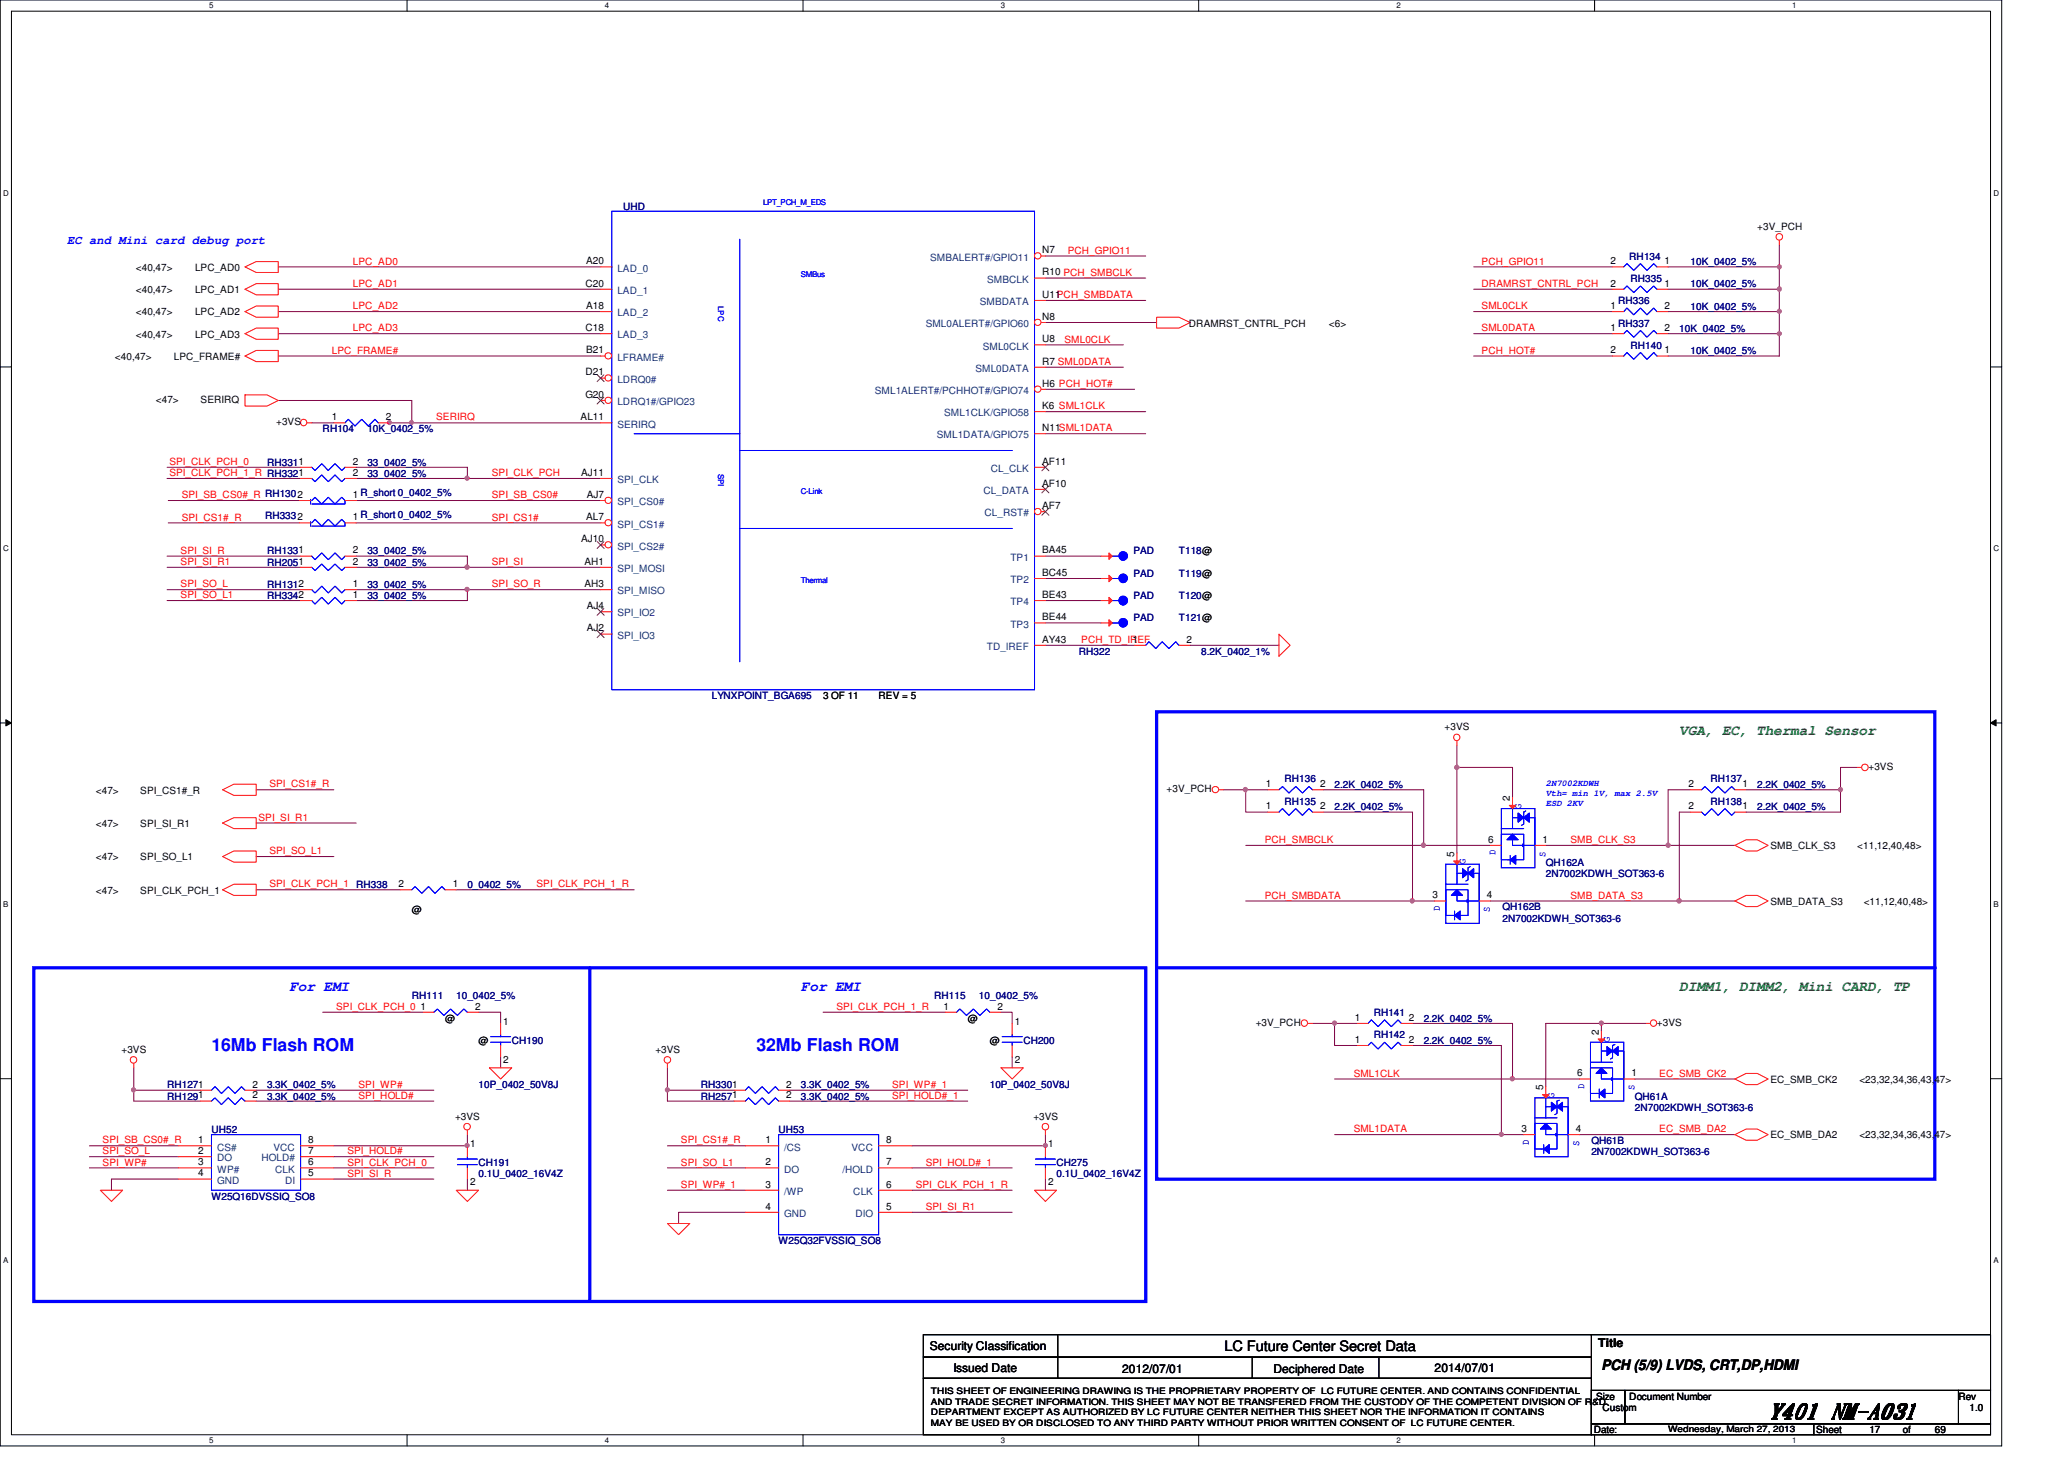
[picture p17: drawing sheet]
<svg xmlns="http://www.w3.org/2000/svg" width="297mm" height="210mm" viewBox="0 0 297 210" stroke-linecap="round" stroke-linejoin="round" font-family="sans-serif">
<defs><g id="words">
<text font-size="3" x="254.5" y="204">Y401 NM-A031</text>
<g font-size="2.5" fill="#00f">
<text x="30.4" y="151.2">16Mb Flash ROM</text>
<text x="108.9" y="151.2">32Mb Flash ROM</text>
</g>
<g font-size="2.1" fill="#008000">
<text x="241.7" y="105.7">VGA, EC, Thermal Sensor</text>
<text x="241.7" y="142.6">DIMM1, DIMM2, Mini CARD, TP</text>
</g>
<g font-size="2.1" fill="#00f">
<text x="41.7" y="142.6">For EMI</text>
<text x="115.3" y="142.6">For EMI</text>
</g>
<g font-size="2.1">
<text x="176.2" y="194.4">LC Future Center Secret Data</text>
<text x="230.5" y="197.1">PCH (5/9) LVDS, CRT,DP,HDMI</text>
</g>
<text font-size="1.7" fill="#00f" x="9.6" y="35.1">EC and Mini card debug port</text>
<g font-size="1.7">
<text x="133.8" y="194.3">Security Classification</text>
<text x="137.2" y="197.3">Issued Date</text>
<text x="161.5" y="197.5">2012/07/01</text>
<text x="183.3" y="197.5">Deciphered Date</text>
<text x="206.5" y="197.3">2014/07/01</text>
<text x="230" y="193.8">Title</text>
</g>
<g font-size="1.4" fill="#000080">
<text x="89.7" y="30.2">UHD</text>
<text x="234.5" y="37.4">RH134</text>
<text x="234.7" y="40.6">RH335</text>
<text x="243.3" y="41.4">10K_0402_5%</text>
<text x="243.3" y="38.2">10K_0402_5%</text>
<text x="232.9" y="43.8">RH336</text>
<text x="232.9" y="47">RH337</text>
<text x="241.7" y="47.8">10K_0402_5%</text>
<text x="243.3" y="44.6">10K_0402_5%</text>
<text x="234.7" y="50.2">RH140</text>
<text x="243.3" y="51">10K_0402_5%</text>
<text x="46.4" y="62.2">RH104</text>
<text x="52.9" y="62.2">10K_0402_5%</text>
<text x="38.4" y="67">RH3311</text>
<text x="52.9" y="68.6">33_0402_5%</text>
<text x="52.9" y="67">33_0402_5%</text>
<text x="38.1" y="74.6">RH3332</text>
<text x="38.4" y="81.4">RH2051</text>
<text x="38.4" y="79.8">RH1331</text>
<text x="52.9" y="81.4">33_0402_5%</text>
<text x="52.9" y="79.8">33_0402_5%</text>
<text x="163.1" y="83">PAD</text>
<text x="163.1" y="79.8">PAD</text>
<text x="169.7" y="83">T119@</text>
<text x="169.7" y="79.8">T118@</text>
<text x="38.4" y="86.2">RH3342</text>
<text x="38.4" y="84.6">RH1312</text>
<text x="52.9" y="86.2">33_0402_5%</text>
<text x="52.9" y="84.6">33_0402_5%</text>
<text x="163.1" y="89.4">PAD</text>
<text x="163.1" y="86.2">PAD</text>
<text x="169.7" y="89.4">T121@</text>
<text x="169.7" y="86.2">T120@</text>
<text x="155.3" y="94.2">RH322</text>
<text x="172.9" y="94.2">8.2K_0402_1%</text>
<text x="102.4" y="100.6">LYNXPOINT_BGA695</text>
<text x="184.9" y="112.6">RH136</text>
<text x="192.1" y="113.4">2.2K_0402_5%</text>
<text x="246.2" y="112.6">RH137</text>
<text x="252.9" y="113.4">2.2K_0402_5%</text>
<text x="184.9" y="115.8">RH135</text>
<text x="192.1" y="116.6">2.2K_0402_5%</text>
<text x="246.2" y="115.8">RH138</text>
<text x="252.9" y="116.6">2.2K_0402_5%</text>
<text x="222.5" y="124.6">QH162A</text>
<text x="51.3" y="127.8">RH338</text>
<text x="67.3" y="127.8">0_0402_5%</text>
<text x="216.2" y="131">QH162B</text>
<text x="222.5" y="126.2">2N7002KDWH_SOT363-6</text>
<text x="216.2" y="132.6">2N7002KDWH_SOT363-6</text>
<text x="59.3" y="143.8">RH111</text>
<text x="65.7" y="143.8">10_0402_5%</text>
<text x="134.4" y="143.8">RH115</text>
<text x="140.9" y="143.8">10_0402_5%</text>
<text x="197.7" y="149.4">RH142</text>
<text x="197.7" y="146.2">RH141</text>
<text x="204.9" y="147">2.2K_0402_5%</text>
<text x="73.7" y="150.2">CH190</text>
<text x="147.3" y="150.2">CH200</text>
<text x="204.9" y="150.2">2.2K_0402_5%</text>
<text x="24" y="158.2">RH1291</text>
<text x="24" y="156.6">RH1271</text>
<text x="38.4" y="158.2">3.3K_0402_5%</text>
<text x="38.4" y="156.6">3.3K_0402_5%</text>
<text x="68.9" y="156.6">10P_0402_50V8J</text>
<text x="100.9" y="156.6">RH3301</text>
<text x="100.9" y="158.2">RH2571</text>
<text x="115.3" y="156.6">3.3K_0402_5%</text>
<text x="115.3" y="158.2">3.3K_0402_5%</text>
<text x="142.4" y="156.6">10P_0402_50V8J</text>
<text x="235.3" y="158.2">QH61A</text>
<text x="235.3" y="159.8">2N7002KDWH_SOT363-6</text>
<text x="30.4" y="163">UH52</text>
<text x="68.9" y="167.8">CH191</text>
<text x="112.1" y="163">UH53</text>
<text x="152.1" y="167.8">CH275</text>
<text x="229" y="164.6">QH61B</text>
<text x="229" y="166.2">2N7002KDWH_SOT363-6</text>
<text x="30.4" y="172.6">W25Q16DVSSIQ_SO8</text>
<text x="68.9" y="169.4">0.1U_0402_16V4Z</text>
<text x="152.1" y="169.4">0.1U_0402_16V4Z</text>
<text x="112.1" y="179">W25Q32FVSSIQ_SO8</text>
</g>
<g font-size="1.4">
<text x="252.9" y="33.1">+3V_PCH</text>
<text x="19.6" y="39">&lt;40,47&gt;</text>
<text x="28.1" y="39">LPC_AD0</text>
<text x="84.3" y="41.2">C20</text>
<text x="84.4" y="38">A20</text>
<text x="150" y="39.6">R10 PCH_SMBCLK</text>
<text x="150" y="36.4">N7</text>
<text x="231.8" y="41.2">2</text>
<text x="231.8" y="38">2</text>
<text x="239.6" y="41.2">1</text>
<text x="239.6" y="38">1</text>
<text x="19.6" y="42.2">&lt;40,47&gt;</text>
<text x="19.6" y="45.4">&lt;40,47&gt;</text>
<text x="28.1" y="42.2">LPC_AD1</text>
<text x="28.1" y="45.4">LPC_AD2</text>
<text x="84.3" y="47.6">C18</text>
<text x="84.4" y="44.4">A18</text>
<text x="150" y="46">N8</text>
<text x="150" y="42.8">U11PCH_SMBDATA</text>
<text x="171.1" y="47">DRAMRST_CNTRL_PCH</text>
<text x="191.3" y="47">&lt;6&gt;</text>
<text x="231.8" y="44.4">1</text>
<text x="231.8" y="47.6">1</text>
<text x="239.6" y="44.4">2</text>
<text x="239.6" y="47.6">2</text>
<text x="16.5" y="51.8">&lt;40,47&gt;</text>
<text x="19.6" y="48.6">&lt;40,47&gt;</text>
<text x="25" y="51.8">LPC_FRAME#</text>
<text x="28.1" y="48.6">LPC_AD3</text>
<text x="84.4" y="50.8">B21</text>
<text x="150" y="49.2">U8</text>
<text x="150" y="52.5">R7 SML0DATA</text>
<text x="231.8" y="50.8">2</text>
<text x="239.6" y="50.8">1</text>
<text x="22.4" y="58">&lt;47&gt;</text>
<text x="28.9" y="58">SERIRQ</text>
<text x="84.2" y="57.2">G20</text>
<text x="84.3" y="54">D21</text>
<text x="150" y="55.6">H6 PCH_HOT#</text>
<text x="150" y="58.8">K6 SML1CLK</text>
<text x="39.7" y="61.2">+3VS</text>
<text x="47.7" y="60.5">1</text>
<text x="55.5" y="60.5">2</text>
<text x="83.6" y="60.5">AL11</text>
<text x="150" y="62">N11SML1DATA</text>
<text x="50.8" y="68.5">2</text>
<text x="50.8" y="71.6">1 R_short 0_0402_5%</text>
<text x="50.8" y="66.8">2</text>
<text x="83.6" y="68.5">AJ11</text>
<text x="84.5" y="71.6">AJ7</text>
<text x="150" y="66.8">AF11</text>
<text x="150" y="70">AF10</text>
<text x="50.8" y="74.8">1 R_short 0_0402_5%</text>
<text x="84.4" y="74.8">AL7</text>
<text x="150" y="73.2">AF7</text>
<text x="50.8" y="81.2">2</text>
<text x="50.8" y="79.6">2</text>
<text x="83.6" y="78">AJ10</text>
<text x="84.1" y="81.2">AH1</text>
<text x="150" y="82.8">BC45</text>
<text x="150" y="79.6">BA45</text>
<text x="50.8" y="86">1</text>
<text x="50.8" y="84.5">1</text>
<text x="84.1" y="84.5">AH3</text>
<text x="84.5" y="87.6">AJ4</text>
<text x="150" y="86">BE43</text>
<text x="150" y="89.2">BE44</text>
<text x="84.5" y="90.8">AJ2</text>
<text x="150" y="92.5">AY43</text>
<text x="163" y="92.5">1</text>
<text x="170.8" y="92.5">2</text>
<text x="118.4" y="100.6">3 OF 11</text>
<text x="126.4" y="100.6">REV = 5</text>
<text x="207.9" y="105.1">+3VS</text>
<text x="182.2" y="113.2">1</text>
<text x="190" y="113.2">2</text>
<text x="243" y="113.2">2</text>
<text x="250.8" y="113.2">1</text>
<text x="268.9" y="110.8">+3VS</text>
<text x="13.8" y="114.2">&lt;47&gt;</text>
<text x="13.8" y="119">&lt;47&gt;</text>
<text x="20.2" y="114.2">SPI_CS1#_R</text>
<text x="20.2" y="119">SPI_SI_R1</text>
<text x="167.9" y="114">+3V_PCH</text>
<text x="182.2" y="116.5">1</text>
<text x="190" y="116.5">2</text>
<text x="217.3" y="115.2" transform="rotate(-90 217.3 115.2)">2</text>
<text x="243" y="116.5">2</text>
<text x="250.8" y="116.5">1</text>
<text x="13.8" y="123.8">&lt;47&gt;</text>
<text x="20.2" y="123.8">SPI_SO_L1</text>
<text x="209.3" y="123.2" transform="rotate(-90 209.3 123.2)">5</text>
<text x="214.2" y="121.2">6</text>
<text x="222" y="121.2">1</text>
<text x="254.8" y="122.2">SMB_CLK_S3</text>
<text x="267.3" y="122.2">&lt;11,12,40,48&gt;</text>
<text x="13.8" y="128.6">&lt;47&gt;</text>
<text x="20.2" y="128.6">SPI_CLK_PCH_1</text>
<text x="57.4" y="127.6">2</text>
<text x="59.3" y="131.3">@</text>
<text x="65.1" y="127.6">1</text>
<text x="206.2" y="129.2">3</text>
<text x="214" y="129.2">4</text>
<text x="254.8" y="130.2">SMB_DATA_S3</text>
<text x="268.2" y="130.2">&lt;11,12,40,48&gt;</text>
<text x="60.5" y="145.2">1</text>
<text x="64" y="147">@</text>
<text x="68.4" y="145.2">2</text>
<text x="72.4" y="147.4">1</text>
<text x="135.8" y="145.2">1</text>
<text x="139.3" y="147">@</text>
<text x="143.5" y="145.2">2</text>
<text x="146" y="147.4">1</text>
<text x="180.7" y="147.6">+3V_PCH</text>
<text x="195" y="146.9">1</text>
<text x="202.8" y="146.9">2</text>
<text x="230.1" y="148.8" transform="rotate(-90 230.1 148.8)">2</text>
<text x="238.5" y="147.6">+3VS</text>
<text x="17.5" y="151.5">+3VS</text>
<text x="68.9" y="150.2">@</text>
<text x="72.4" y="152.9">2</text>
<text x="94.3" y="151.5">+3VS</text>
<text x="142.4" y="150.2">@</text>
<text x="146" y="152.9">2</text>
<text x="195" y="150">1</text>
<text x="202.8" y="150">2</text>
<text x="227" y="154.9">6</text>
<text x="234.8" y="154.9">1</text>
<text x="254.8" y="155.8">EC_SMB_CK2</text>
<text x="267.6" y="155.8">&lt;23,32,34,36,43,47&gt;</text>
<text x="36.4" y="158">2</text>
<text x="36.4" y="156.5">2</text>
<text x="65.5" y="161.1">+3VS</text>
<text x="113.2" y="156.5">2</text>
<text x="113.2" y="158">2</text>
<text x="148.7" y="161.1">+3VS</text>
<text x="222.1" y="156.8" transform="rotate(-90 222.1 156.8)">5</text>
<text x="28.5" y="164.5">1</text>
<text x="28.5" y="166">2</text>
<text x="28.5" y="167.6">3</text>
<text x="44.4" y="164.5">8</text>
<text x="44.4" y="166">7</text>
<text x="44.4" y="167.6">6</text>
<text x="67.6" y="165">1</text>
<text x="110.1" y="167.6">2</text>
<text x="110.1" y="164.5">1</text>
<text x="127.5" y="164.5">8</text>
<text x="127.5" y="167.6">7</text>
<text x="150.8" y="165">1</text>
<text x="219" y="162.9">3</text>
<text x="226.8" y="162.9">4</text>
<text x="254.8" y="163.8">EC_SMB_DA2</text>
<text x="267.6" y="163.8">&lt;23,32,34,36,43,47&gt;</text>
<text x="28.5" y="169.2">4</text>
<text x="44.4" y="169.2">5</text>
<text x="67.6" y="170.5">2</text>
<text x="110.1" y="170.9">3</text>
<text x="127.5" y="170.9">6</text>
<text x="150.8" y="170.5">2</text>
<text x="110.1" y="174">4</text>
<text x="127.5" y="174">5</text>
<text x="229.7" y="201.4">Size</text>
<text x="230.6" y="203">Custom</text>
<text x="234.5" y="201.4">Document Number</text>
<text x="281.9" y="201.4">Rev</text>
<text x="283.5" y="203">1.0</text>
<text x="229.4" y="206.2">Date:</text>
<text x="261.4" y="206.2">Sheet</text>
<text x="269" y="206.2">17</text>
<text x="273.9" y="206.2">of</text>
<text x="278.5" y="206.2">69</text>
</g>
<g font-size="1.4" fill="#f00">
<text x="50.8" y="38.1">LPC_AD0</text>
<text x="50.8" y="41.3">LPC_AD1</text>
<text x="153.7" y="36.5">PCH_GPIO11</text>
<text x="213.2" y="38.1">PCH_GPIO11</text>
<text x="213.2" y="41.3">DRAMRST_CNTRL_PCH</text>
<text x="50.8" y="44.5">LPC_AD2</text>
<text x="50.8" y="47.7">LPC_AD3</text>
<text x="213.2" y="44.5">SML0CLK</text>
<text x="213.2" y="47.7">SML0DATA</text>
<text x="47.7" y="50.9">LPC_FRAME#</text>
<text x="153.2" y="49.3">SML0CLK</text>
<text x="213.2" y="50.9">PCH_HOT#</text>
<text x="62.8" y="60.5">SERIRQ</text>
<text x="24.4" y="66.9">SPI_CLK_PCH_0</text>
<text x="24.4" y="68.5">SPI_CLK_PCH_1_R RH3321</text>
<text x="26.2" y="71.7">SPI_SB_CS0#_R RH1302</text>
<text x="70.8" y="68.5">SPI_CLK_PCH</text>
<text x="70.8" y="71.7">SPI_SB_CS0#</text>
<text x="26.2" y="74.9">SPI_CS1#_R</text>
<text x="70.8" y="74.9">SPI_CS1#</text>
<text x="26" y="79.7">SPI_SI_R</text>
<text x="26" y="81.3">SPI_SI_R1</text>
<text x="70.8" y="81.3">SPI_SI</text>
<text x="26" y="84.5">SPI_SO_L</text>
<text x="26" y="86.1">SPI_SO_L1</text>
<text x="70.8" y="84.5">SPI_SO_R</text>
<text x="155.6" y="92.5">PCH_TD_IREF</text>
<text x="38.8" y="113.3">SPI_CS1#_R</text>
<text x="37.2" y="118.1">SPI_SI_R1</text>
<text x="38.8" y="122.9">SPI_SO_L1</text>
<text x="182" y="121.3">PCH_SMBCLK</text>
<text x="226" y="121.3">SMB_CLK_S3</text>
<text x="38.8" y="127.7">SPI_CLK_PCH_1</text>
<text x="77.2" y="127.7">SPI_CLK_PCH_1_R</text>
<text x="182" y="129.3">PCH_SMBDATA</text>
<text x="226" y="129.3">SMB_DATA_S3</text>
<text x="48.4" y="145.3">SPI_CLK_PCH_0</text>
<text x="120.4" y="145.3">SPI_CLK_PCH_1_R</text>
<text x="194.8" y="154.9">SML1CLK</text>
<text x="238.8" y="154.9">EC_SMB_CK2</text>
<text x="51.6" y="156.5">SPI_WP#</text>
<text x="51.6" y="158.1">SPI_HOLD#</text>
<text x="128.4" y="156.5">SPI_WP#_1</text>
<text x="128.4" y="158.1">SPI_HOLD#_1</text>
<text x="14.8" y="164.5">SPI_SB_CS0#_R</text>
<text x="14.8" y="166.1">SPI_SO_L</text>
<text x="14.8" y="167.7">SPI_WP#</text>
<text x="50" y="167.7">SPI_CLK_PCH_0</text>
<text x="50" y="166.1">SPI_HOLD#</text>
<text x="98" y="164.5">SPI_CS1#_R</text>
<text x="98" y="167.7">SPI_SO_L1</text>
<text x="133.2" y="167.7">SPI_HOLD#_1</text>
<text x="194.8" y="162.9">SML1DATA</text>
<text x="238.8" y="162.9">EC_SMB_DA2</text>
<text x="50" y="169.3">SPI_SI_R</text>
<text x="98" y="170.9">SPI_WP#_1</text>
<text x="131.8" y="170.9">SPI_CLK_PCH_1_R</text>
<text x="133.2" y="174.1">SPI_SI_R1</text>
</g>
<g font-size="1.4" fill="#004080">
<text x="88.9" y="39.1">LAD_0</text>
<text x="133.9" y="37.5">SMBALERT#/GPIO11</text>
<text x="142.1" y="40.7">SMBCLK</text>
<text x="88.9" y="45.5">LAD_2</text>
<text x="88.9" y="42.3">LAD_1</text>
<text x="133.2" y="47.1">SML0ALERT#/GPIO60</text>
<text x="141" y="43.9">SMBDATA</text>
<text x="88.9" y="51.9">LFRAME#</text>
<text x="88.9" y="48.7">LAD_3</text>
<text x="140.4" y="53.5">SML0DATA</text>
<text x="141.4" y="50.3">SML0CLK</text>
<text x="88.9" y="58.3">LDRQ1#/GPIO23</text>
<text x="88.9" y="55.1">LDRQ0#</text>
<text x="125.9" y="56.7">SML1ALERT#/PCHHOT#/GPIO74</text>
<text x="135.9" y="59.9">SML1CLK/GPIO58</text>
<text x="88.9" y="61.5">SERIRQ</text>
<text x="134.8" y="63.1">SML1DATA/GPIO75</text>
<text x="88.9" y="69.5">SPI_CLK</text>
<text x="141.5" y="71.1">CL_DATA</text>
<text x="142.6" y="67.9">CL_CLK</text>
<text x="88.9" y="75.9">SPI_CS1#</text>
<text x="88.9" y="72.7">SPI_CS0#</text>
<text x="141.7" y="74.3">CL_RST#</text>
<text x="88.9" y="82.3">SPI_MOSI</text>
<text x="88.9" y="79.1">SPI_CS2#</text>
<text x="145.4" y="83.9">TP2</text>
<text x="145.4" y="80.7">TP1</text>
<text x="88.9" y="85.5">SPI_MISO</text>
<text x="88.9" y="88.7">SPI_IO2</text>
<text x="145.4" y="87.1">TP4</text>
<text x="88.9" y="91.9">SPI_IO3</text>
<text x="142" y="93.5">TD_IREF</text>
<text x="145.4" y="90.3">TP3</text>
<text x="31.2" y="165.5">CS#</text>
<text x="31.2" y="167.1">DO</text>
<text x="37.6" y="167.1">HOLD#</text>
<text x="39.4" y="165.5">VCC</text>
<text x="112.9" y="165.5">/CS</text>
<text x="122.6" y="165.5">VCC</text>
<text x="31.2" y="168.7">WP#</text>
<text x="31.2" y="170.3">GND</text>
<text x="39.6" y="168.7">CLK</text>
<text x="41" y="170.3">DI</text>
<text x="112.9" y="168.7">DO</text>
<text x="112.9" y="171.9">/WP</text>
<text x="121.2" y="168.7">/HOLD</text>
<text x="122.8" y="171.9">CLK</text>
<text x="112.9" y="175.1">GND</text>
<text x="123.1" y="175.1">DIO</text>
</g>
<g font-size="1.4" fill="#00f">
<text x="218.9" y="116.3" transform="rotate(-90 218.9 116.3)">G</text>
<text x="210.9" y="124.3" transform="rotate(-90 210.9 124.3)">G</text>
<text x="215.2" y="123.1" transform="rotate(-90 215.2 123.1)">D</text>
<text x="222.4" y="123.2" transform="rotate(-90 222.4 123.2)">S</text>
<text x="207.2" y="131.1" transform="rotate(-90 207.2 131.1)">D</text>
<text x="214.4" y="131.2" transform="rotate(-90 214.4 131.2)">S</text>
<text x="231.7" y="149.9" transform="rotate(-90 231.7 149.9)">G</text>
<text x="223.7" y="157.9" transform="rotate(-90 223.7 157.9)">G</text>
<text x="228" y="156.7" transform="rotate(-90 228 156.7)">D</text>
<text x="235.2" y="156.8" transform="rotate(-90 235.2 156.8)">S</text>
<text x="220" y="164.7" transform="rotate(-90 220 164.7)">D</text>
<text x="227.2" y="164.8" transform="rotate(-90 227.2 164.8)">S</text>
</g>
<g font-size="1.3" fill="#00f">
<text x="222.5" y="113.1">2N7002KDWH</text>
<text x="222.5" y="114.5">Vth= min 1V, max 2.5V</text>
<text x="222.5" y="116">ESD 2KV</text>
</g>
<g font-size="1.3">
<text x="134" y="200.6">THIS SHEET OF ENGINEERING DRAWING IS THE PROPRIETARY PROPERTY OF LC FUTURE CENTER. AND CONTAINS CONFIDENTIAL</text>
<text x="134" y="202.1">AND TRADE SECRET INFORMATION. THIS SHEET MAY NOT BE TRANSFERED FROM THE CUSTODY OF THE COMPETENT DIVISION OF R&amp;D</text>
<text x="134" y="203.6">DEPARTMENT EXCEPT AS AUTHORIZED BY LC FUTURE CENTER NEITHER THIS SHEET NOR THE INFORMATION IT CONTAINS</text>
<text x="134" y="205.1">MAY BE USED BY OR DISCLOSED TO ANY THIRD PARTY WITHOUT PRIOR WRITTEN CONSENT OF LC FUTURE CENTER.</text>
<text x="240.1" y="206">Wednesday, March 27, 2013</text>
</g>
<g font-size="1.1">
<text x="30.1" y="1.1">5</text>
<text x="87" y="1.1">4</text>
<text x="144" y="1.1">3</text>
<text x="201" y="1.1">2</text>
<text x="257.9" y="1.1">1</text>
<text x=".5" y="28.2">D</text>
<text x="286.9" y="28.2">D</text>
<text x=".5" y="79.3">C</text>
<text x="286.9" y="79.3">C</text>
<text x=".5" y="130.6">B</text>
<text x="286.9" y="130.6">B</text>
<text x=".5" y="181.7">A</text>
<text x="286.9" y="181.7">A</text>
<text x="30.1" y="207.6">5</text>
<text x="87" y="207.6">4</text>
<text x="144" y="207.6">3</text>
<text x="201" y="207.6">2</text>
<text x="257.9" y="207.6">1</text>
</g>
<g font-size="1.1" fill="#00f">
<text x="109.8" y="29.5">LPT_PCH_M_EDS</text>
<text x="115.3" y="39.9">SMBus</text>
<text x="103.3" y="44" transform="rotate(90 103.3 44)">LPC</text>
<text x="103.3" y="68.2" transform="rotate(90 103.3 68.2)">SPI</text>
<text x="115.3" y="71.1">C-Link</text>
<text x="115.3" y="83.9">Thermal</text>
</g>
</g></defs>
<path d="M0 0h288.1v208h-288.1zM1.6 1.6h284.9v204.8h-284.9z" fill="none" stroke="#000" stroke-width=".14"/>
<g fill="#fff">
<path d="M30.1 .2h.6v1.2h-.6z"/>
<path d="M30.1 206.6h.6v1.2h-.6z"/>
</g>
<path d="M58.6 0v1.6M58.6 206.4v1.6" fill="none" stroke="#000" stroke-width=".14"/>
<g fill="#fff">
<path d="M87 .2h.6v1.2h-.6z"/>
<path d="M87 206.6h.6v1.2h-.6z"/>
</g>
<path d="M115.6 0v1.6M115.6 206.4v1.6" fill="none" stroke="#000" stroke-width=".14"/>
<g fill="#fff">
<path d="M144 .2h.6v1.2h-.6z"/>
<path d="M144 206.6h.6v1.2h-.6z"/>
</g>
<path d="M172.5 0v1.6M172.5 206.4v1.6" fill="none" stroke="#000" stroke-width=".14"/>
<g fill="#fff">
<path d="M201 .2h.5v1.2h-.5z"/>
<path d="M201 206.6h.5v1.2h-.5z"/>
</g>
<path d="M229.5 0v1.6M229.5 206.4v1.6" fill="none" stroke="#000" stroke-width=".14"/>
<g fill="#fff">
<path d="M257.9 .2h.6v1.2h-.6z"/>
<path d="M257.9 206.6h.6v1.2h-.6z"/>
<path d="M.5 27.2h.7v1.2h-.7z"/>
<path d="M286.9 27.2h.8v1.2h-.8z"/>
<path d="M.5 78.4h.7v1.1h-.7z"/>
<path d="M286.9 78.4h.8v1.1h-.8z"/>
</g>
<path d="M0 52.8h1.6M286.5 52.8h1.6" fill="none" stroke="#000" stroke-width=".14"/>
<g fill="#fff">
<path d="M.5 129.6h.7v1.2h-.7z"/>
<path d="M286.9 129.6h.7v1.2h-.7z"/>
</g>
<path d="M0 104h1.6M.8 103.5l.8 .5-.8 .4zM286.5 104h1.6M286.5 104l.8-.5v.9z" fill="none" stroke="#000" stroke-width=".14"/>
<path d="M.8 103.5l.8 .5-.8 .4zM286.5 104l.8-.5v.9z" fill="#000"/>
<g fill="#fff">
<path d="M.5 180.8h.7v1.1h-.7z"/>
<path d="M286.9 180.8h.7v1.1h-.7z"/>
</g>
<path d="M0 155.2h1.6M286.5 155.2h1.6" fill="none" stroke="#000" stroke-width=".14"/>
<path d="M166.5 102.4h112v67.2h-112zM4.9 139.2h160v48h-160zM84.9 139.2v48M166.5 139.2h112" fill="none" stroke="#00f" stroke-width=".47"/>
<path d="M40 38.4h46.4M40 44.8h46.4M40 48h46.4M40 41.6h46.4M40 51.2h46.4M44.9 60.8h3.1M59.3 60.8h27.1" fill="none" stroke="#800040" stroke-width=".14"/>
<circle cx="59.2" cy="60.8" r=".3" fill="#f0f"/>
<circle cx="59.2" cy="60.8" r=".3" fill="none" stroke="#f0f" stroke-width=".14"/>
<path d="M40 57.6h19.3M24 67.2h19.3M24 68.8h19.3M51.3 68.8h35.1M51.3 67.2h16M51.3 75.2h35.1" fill="none" stroke="#800040" stroke-width=".14"/>
<circle cx="67.2" cy="68.8" r=".3" fill="#f0f"/>
<circle cx="67.2" cy="68.8" r=".3" fill="none" stroke="#f0f" stroke-width=".14"/>
<path d="M51.3 72h35.1M24 84.8h19.3M24 80h19.3M24 81.6h19.3M51.3 80h16M67.3 81.6h19.1" fill="none" stroke="#800040" stroke-width=".14"/>
<circle cx="67.2" cy="81.6" r=".31" fill="#f0f"/>
<circle cx="67.2" cy="81.6" r=".31" fill="none" stroke="#f0f" stroke-width=".14"/>
<path d="M67.3 84.8h19.1" fill="none" stroke="#800040" stroke-width=".14"/>
<circle cx="67.2" cy="84.8" r=".3" fill="#f0f"/>
<circle cx="67.2" cy="84.8" r=".3" fill="none" stroke="#f0f" stroke-width=".14"/>
<path d="M240.1 51.2h16M256.1 44.8v3.2h-16M24 86.4h19.3M51.3 86.4h16M51.3 84.8h16M150.4 80h8M150.4 83.2h8M150.4 86.4h8M150.4 89.6h8M150.4 92.8h12.9M171.3 92.8h12.8" fill="none" stroke="#800040" stroke-width=".14"/>
<circle cx="256.1" cy="48" r=".3" fill="#f0f"/>
<circle cx="256.1" cy="48" r=".3" fill="none" stroke="#f0f" stroke-width=".14"/>
<circle cx="256.1" cy="44.8" r=".3" fill="#f0f"/>
<circle cx="256.1" cy="44.8" r=".3" fill="none" stroke="#f0f" stroke-width=".14"/>
<path d="M240.1 38.4h16M256.1 48v3.2" fill="none" stroke="#800040" stroke-width=".14"/>
<circle cx="256.1" cy="38.4" r=".3" fill="#f0f"/>
<circle cx="256.1" cy="38.4" r=".3" fill="none" stroke="#f0f" stroke-width=".14"/>
<path d="M240.1 41.6h16v3.2" fill="none" stroke="#800040" stroke-width=".14"/>
<circle cx="256.1" cy="41.6" r=".31" fill="#f0f"/>
<circle cx="256.1" cy="41.6" r=".31" fill="none" stroke="#f0f" stroke-width=".14"/>
<path d="M150.4 36.8h14.5M212.1 38.4h20M256.1 35.2v6.4M212.1 41.6h20M212.1 44.8h20M212.1 48h20M212.1 51.2h20M240.1 44.8h16M182.5 113.6h-3.2v3.2h3.2M204.9 121.6h9.6" fill="none" stroke="#800040" stroke-width=".14"/>
<circle cx="179.2" cy="113.6" r=".31" fill="#f0f"/>
<circle cx="179.2" cy="113.6" r=".31" fill="none" stroke="#f0f" stroke-width=".14"/>
<path d="M176.1 113.6h3.2M190.5 113.6h14.4M190.5 116.8h12.8M179.3 121.6h25.6M203.3 129.6h3.2" fill="none" stroke="#800040" stroke-width=".14"/>
<circle cx="204.8" cy="121.6" r=".31" fill="#f0f"/>
<circle cx="204.8" cy="121.6" r=".31" fill="none" stroke="#f0f" stroke-width=".14"/>
<path d="M209.7 110.4v12.3M217.7 110.4v4.3M264.9 110.4h2.4M179.3 129.6h24" fill="none" stroke="#800040" stroke-width=".14"/>
<circle cx="203.2" cy="129.6" r=".31" fill="#f0f"/>
<circle cx="203.2" cy="129.6" r=".31" fill="none" stroke="#f0f" stroke-width=".14"/>
<path d="M209.7 110.4h8" fill="none" stroke="#800040" stroke-width=".14"/>
<circle cx="209.7" cy="110.4" r=".31" fill="#f0f"/>
<circle cx="209.7" cy="110.4" r=".31" fill="none" stroke="#f0f" stroke-width=".14"/>
<path d="M203.3 116.8v12.8M204.9 113.6v8M240.1 121.6h9.6M241.7 129.6h8" fill="none" stroke="#800040" stroke-width=".14"/>
<circle cx="241.7" cy="129.6" r=".32" fill="#f0f"/>
<circle cx="241.7" cy="129.6" r=".32" fill="none" stroke="#f0f" stroke-width=".14"/>
<path d="M243.3 113.6h-3.2v8" fill="none" stroke="#800040" stroke-width=".14"/>
<circle cx="240.1" cy="121.6" r=".31" fill="#f0f"/>
<circle cx="240.1" cy="121.6" r=".31" fill="none" stroke="#f0f" stroke-width=".14"/>
<path d="M243.3 116.8h-1.6v12.8h-27.2M264.9 110.4v3.2h-13.6M222.5 121.6h17.6" fill="none" stroke="#800040" stroke-width=".14"/>
<circle cx="264.9" cy="113.6" r=".31" fill="#f0f"/>
<circle cx="264.9" cy="113.6" r=".31" fill="none" stroke="#f0f" stroke-width=".14"/>
<path d="M264.9 113.6v3.2h-13.6M195.3 147.2h-3.2v3.2h3.2M217.7 155.2h9.6" fill="none" stroke="#800040" stroke-width=".14"/>
<circle cx="192.1" cy="147.2" r=".3" fill="#f0f"/>
<circle cx="192.1" cy="147.2" r=".3" fill="none" stroke="#f0f" stroke-width=".14"/>
<path d="M188.9 147.2h3.2M192.1 155.2h25.6M203.3 147.2h14.4M203.3 150.4h12.8M216.1 163.2h3.2" fill="none" stroke="#800040" stroke-width=".14"/>
<circle cx="217.7" cy="155.2" r=".31" fill="#f0f"/>
<circle cx="217.7" cy="155.2" r=".31" fill="none" stroke="#f0f" stroke-width=".14"/>
<path d="M222.5 147.2v9.1M230.5 147.2h6.4" fill="none" stroke="#800040" stroke-width=".14"/>
<circle cx="230.5" cy="147.2" r=".3" fill="#f0f"/>
<circle cx="230.5" cy="147.2" r=".3" fill="none" stroke="#f0f" stroke-width=".14"/>
<path d="M230.5 147.2v1.1M192.1 163.2h24" fill="none" stroke="#800040" stroke-width=".14"/>
<circle cx="216.1" cy="163.2" r=".3" fill="#f0f"/>
<circle cx="216.1" cy="163.2" r=".3" fill="none" stroke="#f0f" stroke-width=".14"/>
<g fill="none" stroke="#800040" stroke-width=".14">
<path d="M59.3 57.6v3.2h-3.3M150.4 49.6h11.3M150.4 52.8h11.3M150.4 40h14.5M150.4 43.2h14.5M150.4 59.2h14.5M150.4 56h12.9M150.4 46.4h16.1M67.3 67.2v1.6M150.4 62.4h14.5M67.3 80v1.6h-16M67.3 84.8v1.6"/>
<path d="M209.7 107.2v3.2M216.1 150.4v12.8M217.7 147.2v8M222.5 147.2h8M235.3 155.2h14.4M227.3 163.2h22.4"/>
</g>
<circle cx="56" cy="60.8" r=".3" fill="#f0f"/>
<circle cx="56" cy="60.8" r=".3" fill="none" stroke="#f0f" stroke-width=".14"/>
<path d="M19.3 153.6v4.8" fill="none" stroke="#800040" stroke-width=".14"/>
<circle cx="19.2" cy="156.8" r=".3" fill="#f0f"/>
<circle cx="19.2" cy="156.8" r=".3" fill="none" stroke="#f0f" stroke-width=".14"/>
<path d="M19.3 158.4h9.6M19.3 156.8h9.6M36.9 156.8h25.5M36.9 158.4h25.5M96.1 158.4h9.6M96.1 153.6v3.2h9.6" fill="none" stroke="#800040" stroke-width=".14"/>
<circle cx="96.1" cy="156.8" r=".3" fill="#f0f"/>
<circle cx="96.1" cy="156.8" r=".3" fill="none" stroke="#f0f" stroke-width=".14"/>
<path d="M96.1 156.8v1.6M113.7 156.8h25.6M113.7 158.4h25.6M48 164.8h19.3M67.3 169.6v1.6" fill="none" stroke="#800040" stroke-width=".14"/>
<circle cx="67.2" cy="164.8" r=".3" fill="#f0f"/>
<circle cx="67.2" cy="164.8" r=".3" fill="none" stroke="#f0f" stroke-width=".14"/>
<path d="M48 169.6h14.4M48 168h14.4M48 166.4h14.4M67.3 163.2v1.6M96.1 171.2h11.2M96.1 164.8h11.2M96.1 168h11.2M107.3 174.4h-9.6v1.6M131.3 164.8h19.1M150.4 169.6v1.6" fill="none" stroke="#800040" stroke-width=".14"/>
<circle cx="150.4" cy="164.8" r=".3" fill="#f0f"/>
<circle cx="150.4" cy="164.8" r=".3" fill="none" stroke="#f0f" stroke-width=".14"/>
<g fill="none" stroke="#800040" stroke-width=".14">
<path d="M24.2 72h18.9M24.2 75.2h18.9M36.9 113.6h11.1M36.9 118.4h14.4M36.9 123.2h11.1M36.9 128h20.8M65.7 128h25.6M46.4 145.6h14.5M68.9 145.6h3.1v1.6M72 152v1.6M118.4 145.6h17.7M144.1 145.6h1.6v1.6"/>
<path d="M145.7 152v1.6M12.9 164.8h12.8M12.9 166.4h12.8M12.9 168h12.8M25.7 169.6h-9.7v1.6M131.3 168h14.4M131.3 174.4h14.4M131.3 171.2h14.4M150.4 163.2v1.6"/>
</g>
<g fill="none" stroke="#f00" stroke-width=".14">
<path d="M35.3 38.4l1.6-.8h3.1v1.6h-3.1zM256.1 34.6v.6M35.3 41.6l1.6-.8h3.1v1.6h-3.1zM35.3 44.8l1.6-.8h3.1v1.6h-3.1zM35.3 48l1.6-.8h3.1v1.6h-3.1zM35.3 51.2l1.6-.8h3.1v1.6h-3.1zM35.3 56.8h3.1l1.6 .8-1.6 .8h-3.1zM166.5 45.6h3.2l1.6 .8-1.6 .8h-3.2zM232.1 41.6h1.6M238.5 41.6h1.6M44.2 60.8h.7M43.3 81.6h1.6"/>
<path d="M49.7 81.6h1.6M184.1 91.2l1.6 1.6-1.6 1.6zM32 113.6l1.7-.8h3.2v1.6h-3.2zM32 118.4l1.7-.8h3.2v1.6h-3.2zM175.4 113.6h.7M182.5 116.8h1.6M188.9 116.8h1.6M209.7 106.6v.6M267.3 110.4h.6M32 123.2l1.7-.8h3.2v1.6h-3.2zM32 128l1.7-.8h3.2v1.6h-3.2zM249.7 121.6l1.6-.8h1.6l1.6 .8-1.6 .8h-1.6z"/>
<path d="M249.7 129.6l1.6-.8h1.6l1.6 .8-1.6 .8h-1.6zM19.3 153v.6M70.4 153.6h3.3l-1.7 1.6zM96.1 153v.6M136.1 145.6h1.6M142.4 145.6h1.7M144.1 153.6h3.2l-1.6 1.6zM188.2 147.2h.7M236.9 147.2h.6M249.7 155.2l1.6-.8h1.6l1.6 .8-1.6 .8h-1.6zM14.4 171.2h3.2l-1.6 1.6zM65.7 171.2h3.2l-1.6 1.6z"/>
<path d="M67.3 162.6v.6M96.1 176h3.2l-1.6 1.6zM107.3 174.4h4.8M107.3 168h4.8M107.3 171.2h4.8M107.3 164.8h4.8M126.4 171.2h4.9M126.4 174.4h4.9M126.4 164.8h4.9M126.4 168h4.9M148.9 171.2h3.2l-1.7 1.6zM150.4 162.6v.6"/>
<path d="M249.7 163.2l1.6-.8h1.6l1.6 .8-1.6 .8h-1.6z"/>
<circle cx="256.1" cy="34.1" r=".47"/>
<circle cx="43.7" cy="60.8" r=".46"/>
<circle cx="174.9" cy="113.6" r=".46"/>
<circle cx="209.6" cy="106.1" r=".46"/>
<circle cx="268.4" cy="110.4" r=".47"/>
<circle cx="19.2" cy="152.5" r=".47"/>
<circle cx="96" cy="152.5" r=".47"/>
<circle cx="187.7" cy="147.2" r=".46"/>
<circle cx="238" cy="147.2" r=".46"/>
<circle cx="67.2" cy="162.1" r=".47"/>
<circle cx="150.4" cy="162.1" r=".47"/>
</g>
<path d="M132.9 192h96.1v3.2h-96.1zM132.9 195.2h96.1v3.1h-96.1zM132.9 198.3h96.1v8.1h-96.1zM152.2 192v6.3M180.2 195.2v3.1M198.5 195.2v3.1M228.9 192h57.6v8M229 200h4.8v4.9h-4.8zM229 204.9h32v1.5h-32zM233.8 200h48.1v4.9h-48.1zM261 204.9h25.5v1.5h-25.5zM281.9 200h4.6v4.9h-4.6z" fill="none" stroke="#000" stroke-width=".14"/>
<path d="M233.7 41.6l.4-.5 1 1 1-1 .9 1 1-1 .5 .5M44.9 81.6l.4 .5 1-.9 .9 .9 1-.9 1 .9 .5-.5M184.1 116.8l.5-.5 .9 1 1-1 .9 1 1-1 .5 .5M137.7 145.6l.4-.4 1 .9 1-.9 .9 .9 1-.9 .4 .4M112.1 163.2h14.3v14.4h-14.3z" fill="none" stroke="#00f" stroke-width=".14"/>
<circle cx="161.6" cy="89.6" r=".62" fill="#00f"/>
<g fill="none" stroke="#00f" stroke-width=".14">
<path d="M160.1 89.6h.9"/>
<circle cx="161.6" cy="89.6" r=".62"/>
</g>
<circle cx="161.6" cy="89.6" r=".62" fill="#00f"/>
<g fill="none" stroke="#00f" stroke-width=".14">
<path d="M160.1 89.6h.9"/>
<circle cx="161.6" cy="89.6" r=".62"/>
</g>
<path d="M159.6 89.2l.5 .4-.5 .5z" fill="#f00"/>
<g fill="none" stroke="#f00" stroke-width=".14">
<path d="M43.3 68.8h1.6M49.7 68.8h1.6M158.4 89.6h1.7M159.6 89.2l.5 .4-.5 .5zM163.3 92.8h1.6M169.7 92.8h1.6M182.5 113.6h1.6M188.9 113.6h1.6M28.9 158.4h1.5M28.9 156.8h1.5M35.3 158.4h1.6M35.3 156.8h1.6"/>
<path d="M72 147.2v1.6M72 150.4v1.6"/>
</g>
<path d="M44.9 68.8l.4 .5 1-1 .9 1 1-1 1 1 .5-.5M164.9 92.8l.5-.5 .9 1 1-1 .9 1 1-1 .5 .5M184.1 113.6l.5-.4 .9 .9 1-.9 .9 .9 1-.9 .5 .4M30.4 158.4l.5-.5 1 1 .9-1 1 1 1-1 .5 .5M30.4 156.8l.5-.5 1 1 .9-1 1 1 1-1 .5 .5M70.6 149.9h2.9M70.6 149.1h2.9M72 148.8v.3M72 149.9v.5" fill="none" stroke="#00f" stroke-width=".14"/>
<circle cx="161.6" cy="86.4" r=".63" fill="#00f"/>
<g fill="none" stroke="#00f" stroke-width=".14">
<path d="M160.1 86.4h.9"/>
<circle cx="161.6" cy="86.4" r=".63"/>
</g>
<circle cx="161.6" cy="86.4" r=".63" fill="#00f"/>
<g fill="none" stroke="#00f" stroke-width=".14">
<path d="M160.1 86.4h.9"/>
<circle cx="161.6" cy="86.4" r=".63"/>
</g>
<path d="M159.6 85.9l.5 .5-.5 .5z" fill="#f00"/>
<path d="M43.1 72h1.6M49.7 72h1.6M43.3 86.4h1.6M49.7 86.4h1.6M158.4 86.4h1.7M159.6 85.9l.5 .5-.5 .5zM243.3 116.8h1.6M249.7 116.8h1.6" fill="none" stroke="#f00" stroke-width=".14"/>
<path d="M44.7 71.8v.7M44.9 72l.4-.5 1 1 .9-1 1 1 1-1 .5 .5v.5h-4.8M44.9 86.4l.4 .5 1-1 .9 1 1-1 1 1 .5-.5M244.9 116.8l.5 .5 .9-1 1 1 .9-1 1 1 .5-.5" fill="none" stroke="#00f" stroke-width=".14"/>
<path d="M208.9 128.8l.8-.8 .8 .8z" fill="#00f"/>
<path d="M208.9 128.8l.8-.8 .8 .8z" fill="none" stroke="#00f" stroke-width=".14"/>
<path d="M209.3 131.7l.8-.6v1.2z" fill="#00f"/>
<path d="M208.1 127.2h3.2M209.3 131.7l.8-.6v1.2zM209.3 131.1v1.2M209.7 128.8v.8h1.6v-1.6h-3.2v3.7h1.2M211.3 129.5h-.2v.3h.2v-.2v2.1h-1.2M211.6 124.7l-.3 .1v1.8l-.4 .1" fill="none" stroke="#00f" stroke-width=".14"/>
<path d="M211.3 125.6l.8-.6v1.3z" fill="#00f"/>
<path d="M211.3 125.6l.8-.6v1.3z" fill="none" stroke="#00f" stroke-width=".14"/>
<path d="M210.5 125l.8 .6-.8 .7z" fill="#00f"/>
<path d="M208.1 124.3h4.8v8.5h-4.8zM209.7 125.6h.8M209.7 124.3v2.9M210.5 125l.8 .6-.8 .7zM212.1 125.6h.8v4h-1.6" fill="none" stroke="#00f" stroke-width=".14"/>
<path d="M208.9 128.8l.8-.8 .8 .8z" fill="#00f"/>
<path d="M208.9 128.8l.8-.8 .8 .8z" fill="none" stroke="#00f" stroke-width=".14"/>
<path d="M209.3 131.7l.8-.6v1.2z" fill="#00f"/>
<path d="M208.1 127.2h3.2M209.3 131.7l.8-.6v1.2zM209.3 131.1v1.2M209.7 128.8v.8h1.6v-1.6h-3.2v3.7h1.2M211.3 129.5h-.2v.3h.2v-.2v2.1h-1.2M211.6 124.7l-.3 .1v1.8l-.4 .1" fill="none" stroke="#00f" stroke-width=".14"/>
<path d="M211.3 125.6l.8-.6v1.3z" fill="#00f"/>
<path d="M211.3 125.6l.8-.6v1.3z" fill="none" stroke="#00f" stroke-width=".14"/>
<path d="M210.5 125l.8 .6-.8 .7z" fill="#00f"/>
<path d="M208.1 124.3h4.8v8.5h-4.8zM209.7 125.6h.8M209.7 124.3v2.9M210.5 125l.8 .6-.8 .7zM212.1 125.6h.8v4h-1.6" fill="none" stroke="#00f" stroke-width=".14"/>
<path d="M209.2 123.9h.9l-.4 .4z" fill="#f00"/>
<g fill="none" stroke="#f00" stroke-width=".14">
<path d="M232.1 51.2h1.6M238.5 51.2h1.6M43.1 75.2h1.6M49.7 75.2h1.6M43.3 80h1.6M43.3 84.8h1.6M49.7 80h1.6M49.7 84.8h1.6M206.5 129.6h1.6M209.2 123.9h.9l-.4 .4zM209.7 122.7v1.6M212.9 129.6h1.6"/>
<path d="M145.7 147.2v1.6M145.7 150.4v1.6M195.3 150.4h1.6M195.3 147.2h1.6M201.7 150.4h1.6M201.7 147.2h1.6M150.4 164.8v1.6M150.4 168v1.6"/>
</g>
<g fill="none" stroke="#00f" stroke-width=".14">
<path d="M233.7 51.2l.4-.5 1 1 1-1 .9 1 1-1 .5 .5M44.7 75.1v.6M44.9 75.2l.4-.5 1 1 .9-1 1 1 1-1 .5 .5v.5h-4.8M44.9 80l.4 .5 1-1 .9 1 1-1 1 1 .5-.5M44.9 84.8l.4 .5 1-1 .9 1 1-1 1 1 .5-.5M144.2 149.9h2.9M144.2 149.1h2.9M145.7 148.8v.3M145.7 149.9v.5M196.9 150.4l.5-.5 .9 1 1-1 .9 1 1-1 .5 .5M196.9 147.2l.5-.5 .9 1 1-1 .9 1 1-1 .5 .5M149 167.6h2.9"/>
<path d="M149 166.8h2.9M150.4 166.4v.4M150.4 167.6v.4"/>
</g>
<circle cx="161.6" cy="83.2" r=".62" fill="#00f"/>
<g fill="none" stroke="#00f" stroke-width=".14">
<path d="M160.1 83.2h.9"/>
<circle cx="161.6" cy="83.2" r=".62"/>
</g>
<circle cx="161.6" cy="83.2" r=".62" fill="#00f"/>
<g fill="none" stroke="#00f" stroke-width=".14">
<path d="M160.1 83.2h.9"/>
<circle cx="161.6" cy="83.2" r=".62"/>
</g>
<path d="M159.6 82.8l.5 .4-.5 .5z" fill="#f00"/>
<path d="M158.4 83.2h1.7M159.6 82.8l.5 .4-.5 .5z" fill="none" stroke="#f00" stroke-width=".14"/>
<path d="M216.9 120.8l.8-.8 .8 .8z" fill="#00f"/>
<path d="M216.9 120.8l.8-.8 .8 .8z" fill="none" stroke="#00f" stroke-width=".14"/>
<path d="M217.3 123.7l.8-.6v1.2z" fill="#00f"/>
<path d="M216.1 119.2h3.2M219.6 116.7l-.3 .1v1.8l-.4 .1M217.3 123.7l.8-.6v1.2zM217.3 123.1v1.2M217.7 120.8v.8h1.6v-1.6h-3.2v3.7h1.2M219.3 121.5h-.2v.3h.2v-.2v2.1h-1.2" fill="none" stroke="#00f" stroke-width=".14"/>
<path d="M219.3 117.6l.8-.6v1.3z" fill="#00f"/>
<path d="M219.3 117.6l.8-.6v1.3z" fill="none" stroke="#00f" stroke-width=".14"/>
<path d="M218.5 117l.8 .6-.8 .7z" fill="#00f"/>
<path d="M216.1 116.3h4.8v8.5h-4.8zM217.7 117.6h.8M217.7 116.3v2.9M218.5 117l.8 .6-.8 .7zM220.1 117.6h.8v4h-1.6" fill="none" stroke="#00f" stroke-width=".14"/>
<path d="M216.9 120.8l.8-.8 .8 .8z" fill="#00f"/>
<path d="M216.9 120.8l.8-.8 .8 .8z" fill="none" stroke="#00f" stroke-width=".14"/>
<path d="M217.3 123.7l.8-.6v1.2z" fill="#00f"/>
<path d="M216.1 119.2h3.2M219.6 116.7l-.3 .1v1.8l-.4 .1M217.3 123.7l.8-.6v1.2zM217.3 123.1v1.2M217.7 120.8v.8h1.6v-1.6h-3.2v3.7h1.2M219.3 121.5h-.2v.3h.2v-.2v2.1h-1.2" fill="none" stroke="#00f" stroke-width=".14"/>
<path d="M219.3 117.6l.8-.6v1.3z" fill="#00f"/>
<path d="M219.3 117.6l.8-.6v1.3z" fill="none" stroke="#00f" stroke-width=".14"/>
<path d="M218.5 117l.8 .6-.8 .7z" fill="#00f"/>
<path d="M216.1 116.3h4.8v8.5h-4.8zM217.7 117.6h.8M217.7 116.3v2.9M218.5 117l.8 .6-.8 .7zM220.1 117.6h.8v4h-1.6" fill="none" stroke="#00f" stroke-width=".14"/>
<path d="M217.2 115.9h.9l-.4 .4z" fill="#f00"/>
<path d="M232.1 38.4h1.6M238.5 38.4h1.6M232.1 44.8h1.6M238.5 44.8h1.6M217.2 115.9h.9l-.4 .4zM217.7 114.7v1.6M214.5 121.6h1.6M220.9 121.6h1.6M105.7 156.8h1.6M112.1 156.8h1.6" fill="none" stroke="#f00" stroke-width=".14"/>
<path d="M233.7 38.4l.4-.5 1 1 1-1 .9 1 1-1 .5 .5M233.7 44.8l.4-.5 1 1 1-1 .9 1 1-1 .5 .5M107.3 156.8l.4-.5 1 1 1-1 .9 1 1-1 .5 .5" fill="none" stroke="#00f" stroke-width=".14"/>
<circle cx="161.6" cy="80" r=".62" fill="#00f"/>
<g fill="none" stroke="#00f" stroke-width=".14">
<path d="M160.1 80h.9"/>
<circle cx="161.6" cy="80" r=".62"/>
</g>
<circle cx="161.6" cy="80" r=".62" fill="#00f"/>
<g fill="none" stroke="#00f" stroke-width=".14">
<path d="M160.1 80h.9"/>
<circle cx="161.6" cy="80" r=".62"/>
</g>
<path d="M159.6 79.5l.5 .5-.5 .5z" fill="#f00"/>
<g fill="none" stroke="#f00" stroke-width=".14">
<path d="M43.3 67.2h1.6M49.7 67.2h1.6M159.6 79.5l.5 .5-.5 .5zM158.4 80h1.7M243.3 113.6h1.6M249.7 113.6h1.6M60.9 145.6h1.5M67.3 145.6h1.6M25.7 164.8h4.7M25.7 166.4h4.7M25.7 168h4.7M25.7 169.6h4.7"/>
<path d="M43.3 164.8h4.7M43.3 166.4h4.7M43.3 168h4.7M43.3 169.6h4.7"/>
</g>
<path d="M88 30.4h60.9v68.8h-60.9zM106.5 34.4v60.8M44.9 67.2l.4 .5 1-1 .9 1 1-1 1 1 .5-.5M91.3 62.4h15.2M106.5 76h39.2M106.5 64.8h39.2M244.9 113.6l.5-.4 .9 .9 1-.9 .9 .9 1-.9 .5 .4M62.4 145.6l.5-.4 1 .9 1-.9 .9 .9 1-.9 .5 .4M30.4 163.2h12.9v8h-12.9z" fill="none" stroke="#00f" stroke-width=".14"/>
<circle cx="149.4" cy="56" r=".46" fill="#fff"/>
<g fill="none" stroke="#f00" stroke-width=".14">
<path d="M149.9 56h.5M86.4 91.2h1.6M86.4 84.8h1.6M86.4 88h1.6M86.4 81.6h1.6"/>
<circle cx="149.4" cy="56" r=".46"/>
</g>
<path d="M86 90.8l.9 .9M86 87.5l.9 1M86.9 90.8l-1 .9M86.9 87.5l-1 1" fill="none" stroke="#804000" stroke-width=".14"/>
<circle cx="87.5" cy="78.4" r=".46" fill="#fff"/>
<g fill="none" stroke="#f00" stroke-width=".14">
<path d="M86.4 78.4h.7"/>
<circle cx="87.5" cy="78.4" r=".46"/>
</g>
<path d="M86 77.9l.9 1M86.9 77.9l-1 1" fill="none" stroke="#804000" stroke-width=".14"/>
<circle cx="87.5" cy="75.2" r=".46" fill="#fff"/>
<g fill="none" stroke="#f00" stroke-width=".14">
<path d="M86.4 75.2h.7"/>
<circle cx="87.5" cy="75.2" r=".46"/>
</g>
<circle cx="87.5" cy="72" r=".46" fill="#fff"/>
<g fill="none" stroke="#f00" stroke-width=".14">
<path d="M86.4 72h.7M86.4 68.8h1.6"/>
<circle cx="87.5" cy="72" r=".46"/>
</g>
<circle cx="87.5" cy="57.6" r=".46" fill="#fff"/>
<g fill="none" stroke="#f00" stroke-width=".14">
<path d="M86.4 57.6h.7M86.4 60.8h1.6"/>
<circle cx="87.5" cy="57.6" r=".46"/>
</g>
<path d="M86 57.1l.9 1M86.9 57.1l-1 1" fill="none" stroke="#804000" stroke-width=".14"/>
<circle cx="87.5" cy="54.4" r=".46" fill="#fff"/>
<g fill="none" stroke="#f00" stroke-width=".14">
<path d="M86.4 54.4h.7"/>
<circle cx="87.5" cy="54.4" r=".46"/>
</g>
<path d="M86 53.9l.9 1M86.9 53.9l-1 1" fill="none" stroke="#804000" stroke-width=".14"/>
<circle cx="87.5" cy="51.2" r=".46" fill="#fff"/>
<g fill="none" stroke="#f00" stroke-width=".14">
<path d="M86.4 38.4h1.6M86.4 51.2h.7M86.4 48h1.6M86.4 44.8h1.6M86.4 41.6h1.6M148.9 70.4h1.5M148.9 92.8h1.5"/>
<circle cx="87.5" cy="51.2" r=".46"/>
</g>
<path d="M150 69.9l1 1M150.9 69.9l-1 1" fill="none" stroke="#804000" stroke-width=".14"/>
<circle cx="149.4" cy="73.6" r=".46" fill="#fff"/>
<g fill="none" stroke="#f00" stroke-width=".14">
<path d="M148.9 59.2h1.5M148.9 52.8h1.5M148.9 49.6h1.5M148.9 67.2h1.5M148.9 62.4h1.5M149.9 73.6h.5"/>
<circle cx="149.4" cy="73.6" r=".46"/>
</g>
<path d="M150 73.2l1 .9M150 66.8l1 .9M150.9 73.2l-1 .9M150.9 66.8l-1 .9" fill="none" stroke="#804000" stroke-width=".14"/>
<circle cx="149.4" cy="46.4" r=".46" fill="#fff"/>
<g fill="none" stroke="#f00" stroke-width=".14">
<path d="M148.9 43.2h1.5M148.9 40h1.5M149.9 46.4h.5"/>
<circle cx="149.4" cy="46.4" r=".46"/>
</g>
<circle cx="149.4" cy="36.8" r=".46" fill="#fff"/>
<g fill="none" stroke="#f00" stroke-width=".14">
<path d="M149.9 36.8h.5M232.1 48h1.6M238.5 48h1.6M48 60.8h1.7M54.4 60.8h1.6M148.9 83.2h1.5M148.9 86.4h1.5M148.9 80h1.5M148.9 89.6h1.5M105.7 158.4h1.6M112.1 158.4h1.6"/>
<circle cx="149.4" cy="36.8" r=".46"/>
</g>
<path d="M233.7 48l.4-.5 1 1 1-1 .9 1 1-1 .5 .5M49.7 60.8l.4-.5 1 1 1-1 .9 1 1-1 .4 .5M107.3 158.4l.4-.5 1 1 1-1 .9 1 1-1 .5 .5" fill="none" stroke="#00f" stroke-width=".14"/>
<path d="M222.5 161.6l.8 .8h-1.6z" fill="#00f"/>
<path d="M222.5 161.6l.8 .8h-1.6z" fill="none" stroke="#00f" stroke-width=".14"/>
<path d="M222.2 165.3l.8-.6v1.2z" fill="#00f"/>
<path d="M224.4 158.3l-.3 .1v1.8l-.3 .2M220.9 160.8h3.2M222.2 165.3l.8-.6v1.2zM222.2 164.7v1.2M222.5 162.4v.8h1.6v-1.6h-3.2v3.7h1.3M224.1 163.1h-.2v.3h.2v-.2v2.1h-1.1" fill="none" stroke="#00f" stroke-width=".14"/>
<path d="M224.1 159.2l.8-.6v1.3z" fill="#00f"/>
<path d="M224.1 159.2l.8-.6v1.3z" fill="none" stroke="#00f" stroke-width=".14"/>
<path d="M223.3 158.6l.8 .6-.8 .7z" fill="#00f"/>
<path d="M220.9 157.9h4.8v8.5h-4.8zM222.5 159.2h.8M222.5 157.9v2.9M223.3 158.6l.8 .6-.8 .7zM224.9 159.2h.8v4h-1.6" fill="none" stroke="#00f" stroke-width=".14"/>
<path d="M222.5 161.6l.8 .8h-1.6z" fill="#00f"/>
<path d="M222.5 161.6l.8 .8h-1.6z" fill="none" stroke="#00f" stroke-width=".14"/>
<path d="M222.2 165.3l.8-.6v1.2z" fill="#00f"/>
<path d="M224.4 158.3l-.3 .1v1.8l-.3 .2M220.9 160.8h3.2M222.2 165.3l.8-.6v1.2zM222.2 164.7v1.2M222.5 162.4v.8h1.6v-1.6h-3.2v3.7h1.3M224.1 163.1h-.2v.3h.2v-.2v2.1h-1.1" fill="none" stroke="#00f" stroke-width=".14"/>
<path d="M224.1 159.2l.8-.6v1.3z" fill="#00f"/>
<path d="M224.1 159.2l.8-.6v1.3z" fill="none" stroke="#00f" stroke-width=".14"/>
<path d="M223.3 158.6l.8 .6-.8 .7z" fill="#00f"/>
<path d="M220.9 157.9h4.8v8.5h-4.8zM222.5 159.2h.8M222.5 157.9v2.9M223.3 158.6l.8 .6-.8 .7zM224.9 159.2h.8v4h-1.6" fill="none" stroke="#00f" stroke-width=".14"/>
<path d="M222 157.5h.9l-.4 .4z" fill="#f00"/>
<path d="M57.7 128h1.6M64 128h1.7M222 157.5h.9l-.4 .4zM222.5 156.3v1.6M67.3 164.8v1.6M67.3 168v1.6M219.3 163.2h1.6M225.7 163.2h1.6" fill="none" stroke="#f00" stroke-width=".14"/>
<path d="M59.3 128l.4-.4 1 .9 1-.9 .9 .9 1-.9 .4 .4M65.8 167.6h2.9M65.8 166.8h2.9M67.3 166.4v.4M67.3 167.6v.4" fill="none" stroke="#00f" stroke-width=".14"/>
<path d="M230.5 153.6l.8 .8h-1.6z" fill="#00f"/>
<path d="M230.5 153.6l.8 .8h-1.6z" fill="none" stroke="#00f" stroke-width=".14"/>
<path d="M230.2 157.3l.8-.6v1.2z" fill="#00f"/>
<path d="M228.9 152.8h3.2M230.2 156.7v1.2M230.2 157.3l.8-.6v1.2zM230.5 154.4v.8h1.6v-1.6h-3.2v3.7h1.3M232.1 155.1h-.2v.3h.2v-.2v2.1h-1.1M232.4 150.3l-.3 .1v1.8l-.3 .2" fill="none" stroke="#00f" stroke-width=".14"/>
<path d="M232.1 151.2l.8-.6v1.2z" fill="#00f"/>
<path d="M232.1 151.2l.8-.6v1.2z" fill="none" stroke="#00f" stroke-width=".14"/>
<path d="M231.3 150.6l.8 .6-.8 .6z" fill="#00f"/>
<path d="M228.9 149.9h4.8v8.5h-4.8zM230.5 151.2h.8M230.5 149.9v2.9M231.3 150.6l.8 .6-.8 .6zM232.9 151.2h.8v4h-1.6" fill="none" stroke="#00f" stroke-width=".14"/>
<path d="M230.5 153.6l.8 .8h-1.6z" fill="#00f"/>
<path d="M230.5 153.6l.8 .8h-1.6z" fill="none" stroke="#00f" stroke-width=".14"/>
<path d="M230.2 157.3l.8-.6v1.2z" fill="#00f"/>
<path d="M228.9 152.8h3.2M230.2 156.7v1.2M230.2 157.3l.8-.6v1.2zM230.5 154.4v.8h1.6v-1.6h-3.2v3.7h1.3M232.1 155.1h-.2v.3h.2v-.2v2.1h-1.1M232.4 150.3l-.3 .1v1.8l-.3 .2" fill="none" stroke="#00f" stroke-width=".14"/>
<path d="M232.1 151.2l.8-.6v1.2z" fill="#00f"/>
<path d="M232.1 151.2l.8-.6v1.2z" fill="none" stroke="#00f" stroke-width=".14"/>
<path d="M231.3 150.6l.8 .6-.8 .6z" fill="#00f"/>
<path d="M228.9 149.9h4.8v8.5h-4.8zM230.5 151.2h.8M230.5 149.9v2.9M231.3 150.6l.8 .6-.8 .6zM232.9 151.2h.8v4h-1.6" fill="none" stroke="#00f" stroke-width=".14"/>
<path d="M230 149.5h.9l-.4 .4z" fill="#f00"/>
<path d="M227.3 155.2h1.6M230 149.5h.9l-.4 .4zM230.5 148.3v1.6M233.7 155.2h1.6" fill="none" stroke="#f00" stroke-width=".14"/>
<circle cx="59.2" cy="60.8" r=".3" fill="#f0f"/>
<circle cx="59.2" cy="60.8" r=".3" fill="none" stroke="#f0f" stroke-width=".14"/>
<circle cx="67.2" cy="68.8" r=".3" fill="#f0f"/>
<circle cx="67.2" cy="68.8" r=".3" fill="none" stroke="#f0f" stroke-width=".14"/>
<circle cx="67.2" cy="81.6" r=".31" fill="#f0f"/>
<circle cx="67.2" cy="81.6" r=".31" fill="none" stroke="#f0f" stroke-width=".14"/>
<circle cx="67.2" cy="84.8" r=".3" fill="#f0f"/>
<circle cx="67.2" cy="84.8" r=".3" fill="none" stroke="#f0f" stroke-width=".14"/>
<circle cx="256.1" cy="48" r=".3" fill="#f0f"/>
<circle cx="256.1" cy="48" r=".3" fill="none" stroke="#f0f" stroke-width=".14"/>
<circle cx="256.1" cy="44.8" r=".3" fill="#f0f"/>
<circle cx="256.1" cy="44.8" r=".3" fill="none" stroke="#f0f" stroke-width=".14"/>
<circle cx="256.1" cy="38.4" r=".3" fill="#f0f"/>
<circle cx="256.1" cy="38.4" r=".3" fill="none" stroke="#f0f" stroke-width=".14"/>
<circle cx="256.1" cy="41.6" r=".31" fill="#f0f"/>
<circle cx="256.1" cy="41.6" r=".31" fill="none" stroke="#f0f" stroke-width=".14"/>
<circle cx="179.2" cy="113.6" r=".31" fill="#f0f"/>
<circle cx="179.2" cy="113.6" r=".31" fill="none" stroke="#f0f" stroke-width=".14"/>
<circle cx="204.8" cy="121.6" r=".31" fill="#f0f"/>
<circle cx="204.8" cy="121.6" r=".31" fill="none" stroke="#f0f" stroke-width=".14"/>
<circle cx="203.2" cy="129.6" r=".31" fill="#f0f"/>
<circle cx="203.2" cy="129.6" r=".31" fill="none" stroke="#f0f" stroke-width=".14"/>
<circle cx="209.7" cy="110.4" r=".31" fill="#f0f"/>
<circle cx="209.7" cy="110.4" r=".31" fill="none" stroke="#f0f" stroke-width=".14"/>
<circle cx="241.7" cy="129.6" r=".32" fill="#f0f"/>
<circle cx="241.7" cy="129.6" r=".32" fill="none" stroke="#f0f" stroke-width=".14"/>
<circle cx="240.1" cy="121.6" r=".31" fill="#f0f"/>
<circle cx="240.1" cy="121.6" r=".31" fill="none" stroke="#f0f" stroke-width=".14"/>
<circle cx="264.9" cy="113.6" r=".31" fill="#f0f"/>
<circle cx="264.9" cy="113.6" r=".31" fill="none" stroke="#f0f" stroke-width=".14"/>
<circle cx="192.1" cy="147.2" r=".3" fill="#f0f"/>
<circle cx="192.1" cy="147.2" r=".3" fill="none" stroke="#f0f" stroke-width=".14"/>
<circle cx="217.7" cy="155.2" r=".31" fill="#f0f"/>
<circle cx="217.7" cy="155.2" r=".31" fill="none" stroke="#f0f" stroke-width=".14"/>
<circle cx="230.5" cy="147.2" r=".3" fill="#f0f"/>
<circle cx="230.5" cy="147.2" r=".3" fill="none" stroke="#f0f" stroke-width=".14"/>
<circle cx="216.1" cy="163.2" r=".3" fill="#f0f"/>
<circle cx="216.1" cy="163.2" r=".3" fill="none" stroke="#f0f" stroke-width=".14"/>
<circle cx="56" cy="60.8" r=".3" fill="#f0f"/>
<circle cx="56" cy="60.8" r=".3" fill="none" stroke="#f0f" stroke-width=".14"/>
<circle cx="19.2" cy="156.8" r=".3" fill="#f0f"/>
<circle cx="19.2" cy="156.8" r=".3" fill="none" stroke="#f0f" stroke-width=".14"/>
<circle cx="96.1" cy="156.8" r=".3" fill="#f0f"/>
<circle cx="96.1" cy="156.8" r=".3" fill="none" stroke="#f0f" stroke-width=".14"/>
<circle cx="67.2" cy="164.8" r=".3" fill="#f0f"/>
<circle cx="67.2" cy="164.8" r=".3" fill="none" stroke="#f0f" stroke-width=".14"/>
<circle cx="150.4" cy="164.8" r=".3" fill="#f0f"/>
<circle cx="150.4" cy="164.8" r=".3" fill="none" stroke="#f0f" stroke-width=".14"/>
<use href="#words"/>
</svg>
